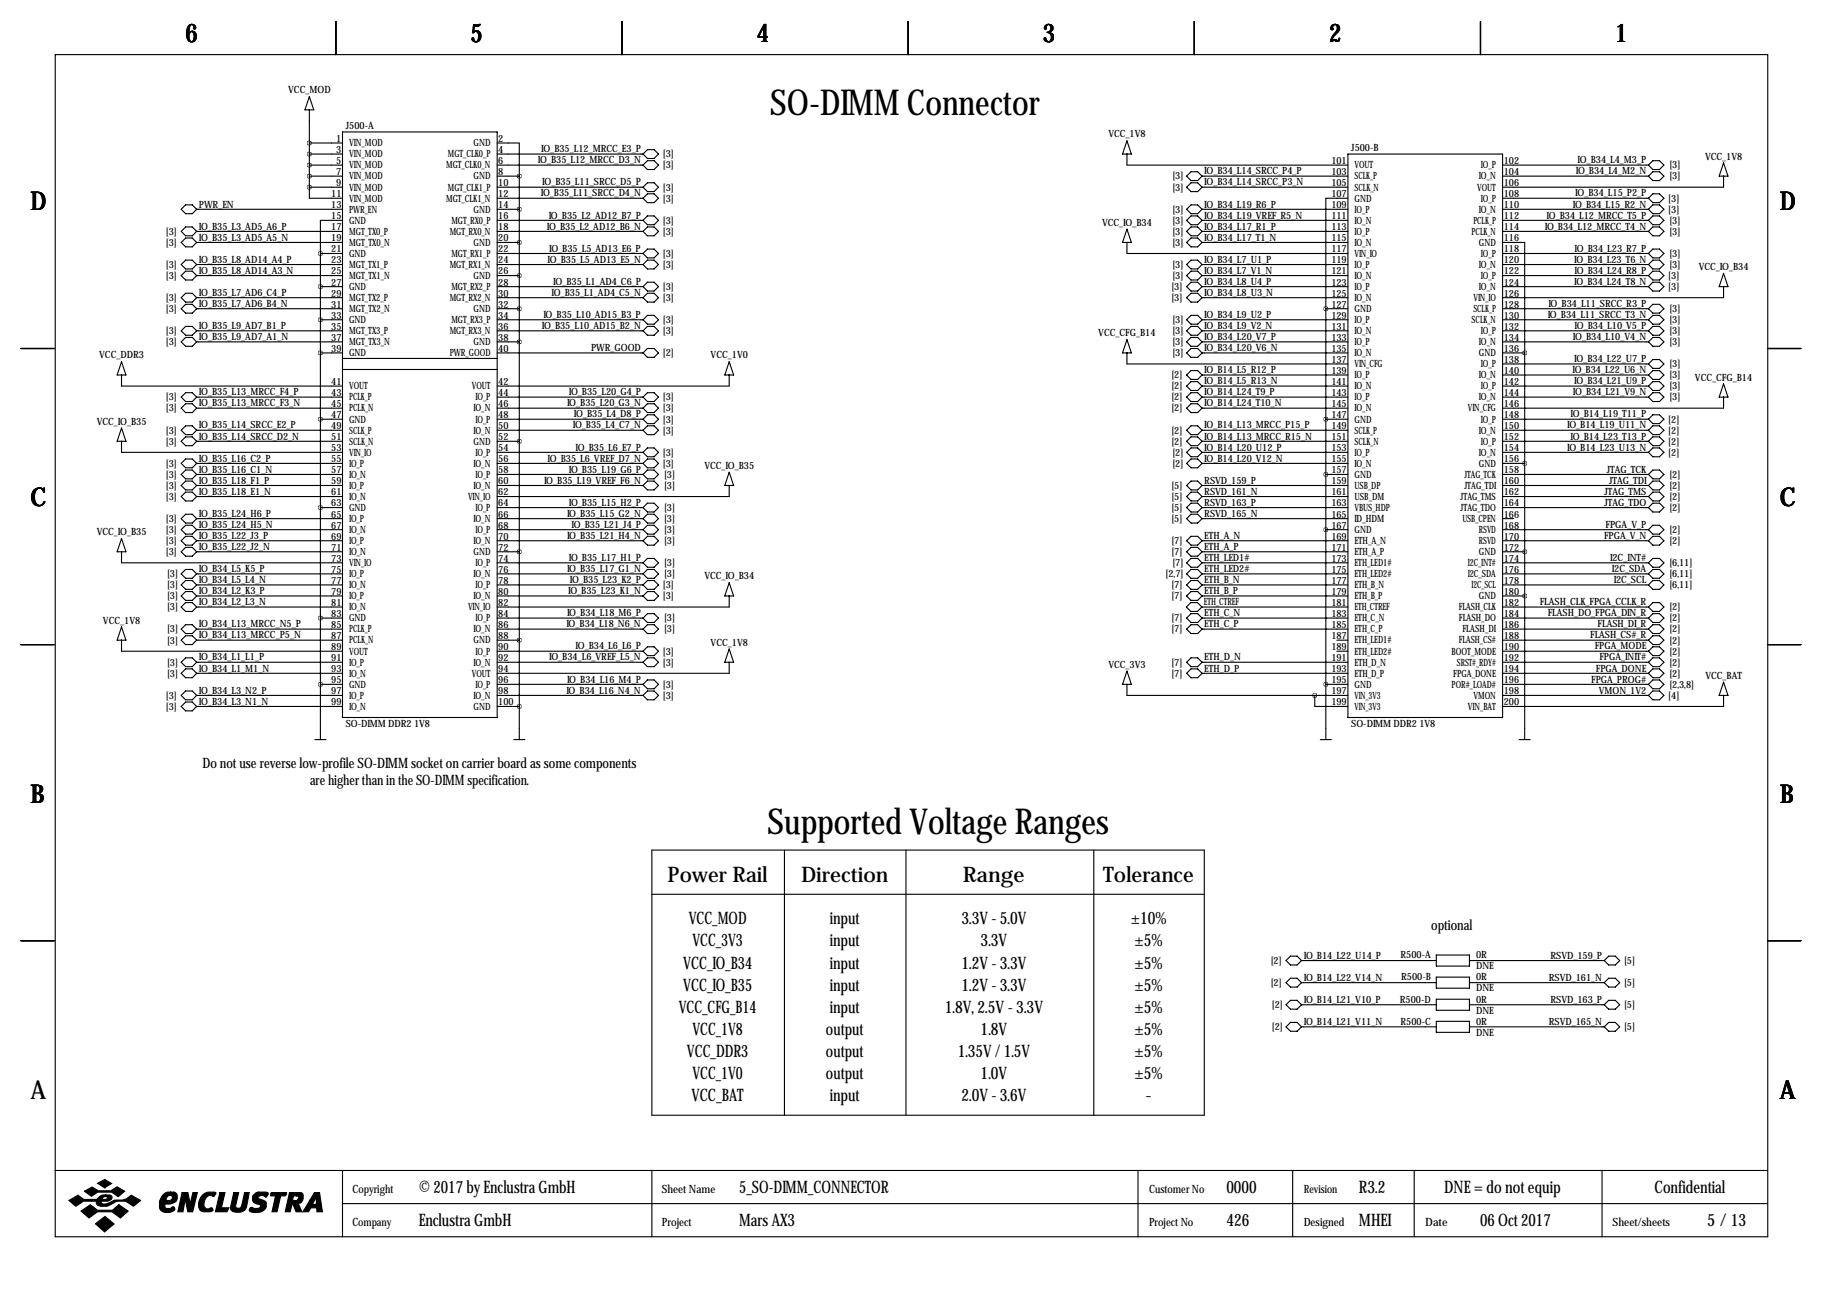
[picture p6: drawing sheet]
<svg xmlns="http://www.w3.org/2000/svg" width="419mm" height="297mm" viewBox="0 0 419 297" stroke-linecap="round" stroke-linejoin="round" font-family="sans-serif">
<defs><g id="words">
<g font-size="8.2">
<text x="177.1" y="26.5">SO-DIMM Connector</text>
<text x="176.4" y="191.6">Supported Voltage Ranges</text>
</g>
<g font-size="5.9">
<text x="42.7" y="9.8">6</text>
<text x="108.2" y="9.8">5</text>
<text x="174" y="9.8">4</text>
<text x="239.8" y="9.8">3</text>
<text x="305.6" y="9.8">2</text>
<text x="371.3" y="9.8">1</text>
<text x="7" y="48.4">D</text>
<text x="409.2" y="48.4">D</text>
<text x="7" y="116.4">C</text>
<text x="409.2" y="116.4">C</text>
<text x="7" y="184.5">B</text>
<text x="409.2" y="184.5">B</text>
<text x="7" y="252.6">A</text>
<text x="409.2" y="252.6">A</text>
</g>
<g font-size="4.9">
<text x="153.5" y="202.8">Power Rail</text>
<text x="184.1" y="202.8">Direction</text>
<text x="221.4" y="202.8">Range</text>
<text x="253.6" y="202.8">Tolerance</text>
</g>
<g font-size="4">
<text x="158.3" y="212.5">VCC_MOD</text>
<text x="190.8" y="212.5">input</text>
<text x="221" y="212.5">3.3V - 5.0V</text>
<text x="259.9" y="212.5">±10%</text>
<text x="159.2" y="217.6">VCC_3V3</text>
<text x="190.8" y="217.6">input</text>
<text x="225.5" y="217.6">3.3V</text>
<text x="260.8" y="217.6">±5%</text>
<text x="157.1" y="227.7">VCC_IO_B35</text>
<text x="157.1" y="222.7">VCC_IO_B34</text>
<text x="190.8" y="227.7">input</text>
<text x="190.8" y="222.7">input</text>
<text x="221" y="227.7">1.2V - 3.3V</text>
<text x="221" y="222.7">1.2V - 3.3V</text>
<text x="260.8" y="227.7">±5%</text>
<text x="260.8" y="222.7">±5%</text>
<text x="156.1" y="232.8">VCC_CFG_B14</text>
<text x="190.8" y="232.8">input</text>
<text x="217.2" y="232.8">1.8V, 2.5V - 3.3V</text>
<text x="260.8" y="232.8">±5%</text>
<text x="159.2" y="237.9">VCC_1V8</text>
<text x="189.9" y="237.9">output</text>
<text x="225.5" y="237.9">1.8V</text>
<text x="260.8" y="237.9">±5%</text>
<text x="157.9" y="243">VCC_DDR3</text>
<text x="189.9" y="243">output</text>
<text x="220.2" y="243">1.35V / 1.5V</text>
<text x="260.8" y="243">±5%</text>
<text x="159.2" y="248.1">VCC_1V0</text>
<text x="189.9" y="248.1">output</text>
<text x="225.5" y="248.1">1.0V</text>
<text x="260.8" y="248.1">±5%</text>
<text x="159" y="253.1">VCC_BAT</text>
<text x="190.8" y="253.1">input</text>
<text x="221" y="253.1">2.0V - 3.6V</text>
<text x="263.3" y="253.1">-</text>
<text x="96.3" y="274.2">© 2017 by Enclustra GmbH</text>
<text x="169.9" y="274.2">5_SO-DIMM_CONNECTOR</text>
<text x="281.9" y="274.2">0000</text>
<text x="312.4" y="274.2">R3.2</text>
<text x="332" y="274.2">DNE = do not equip</text>
<text x="380.4" y="274.2">Confidential</text>
<text x="96.3" y="281.8">Enclustra GmbH</text>
<text x="169.9" y="281.8">Mars AX3</text>
<text x="281.9" y="281.8">426</text>
<text x="312.4" y="281.8">MHEI</text>
<text x="340.3" y="281.8">06 Oct 2017</text>
<text x="392.5" y="281.8">5/13</text>
</g>
<g font-size="3.3">
<text x="46.5" y="176.6">Do not use reverse low-profile SO-DIMM socket on carrier board as some components</text>
<text x="71.3" y="180.5">are higher than in the SO-DIMM specification.</text>
<text x="329" y="213.9">optional</text>
</g>
<g font-size="2.6">
<text x="81" y="274.2">Copyright</text>
<text x="152.1" y="274.2">Sheet Name</text>
<text x="264.2" y="274.2">Customer No</text>
<text x="299.7" y="274.2">Revision</text>
<text x="81" y="281.8">Company</text>
<text x="152.1" y="281.8">Project</text>
<text x="264.2" y="281.8">Project No</text>
<text x="299.7" y="281.8">Designed</text>
<text x="327.7" y="281.8">Date</text>
<text x="370.7" y="281.8">Sheet/sheets</text>
</g>
<g font-size="2.3">
<text x="66.3" y="21.4">VCC_MOD</text>
<text x="79.5" y="29.6">J500-A</text>
<text x="77.3" y="32.6">1</text>
<text x="77.3" y="35.2">3</text>
<text x="80.3" y="33.6">VIN_MOD</text>
<text x="108.9" y="33.6">GND</text>
<text x="114.6" y="32.6">2</text>
<text x="114.6" y="35.2">4</text>
<text x="124.4" y="35">IO_B35_L12_MRCC_E3_P</text>
<text x="254.8" y="31.6">VCC_1V8</text>
<text x="310.6" y="34.7">J500-B</text>
<text x="77.3" y="37.7">5</text>
<text x="77.3" y="40.2">7</text>
<text x="80.3" y="36.2">VIN_MOD</text>
<text x="80.3" y="38.7">VIN_MOD</text>
<text x="80.3" y="41.3">VIN_MOD</text>
<text x="102.6" y="38.7">MGT_CLK0_N</text>
<text x="103" y="36.2">MGT_CLK0_P</text>
<text x="108.9" y="41.3">GND</text>
<text x="114.6" y="37.7">6</text>
<text x="114.6" y="40.2">8</text>
<text x="123.6" y="37.6">IO_B35_L12_MRCC_D3_N</text>
<text x="152.4" y="36.2">[3]</text>
<text x="152.4" y="38.7">[3]</text>
<text x="269.5" y="41.3">[3]</text>
<text x="276.9" y="40.1">IO_B34_L14_SRCC_P4_P</text>
<text x="306.1" y="37.7">101</text>
<text x="306.1" y="40.2">103</text>
<text x="311.4" y="38.7">VOUT</text>
<text x="311.4" y="41.3">SCLK_P</text>
<text x="340" y="41.3">IO_N</text>
<text x="340.5" y="38.7">IO_P</text>
<text x="345.7" y="37.7">102</text>
<text x="345.7" y="40.2">104</text>
<text x="362.3" y="40.1">IO_B34_L4_M2_N</text>
<text x="362.7" y="37.6">IO_B34_L4_M3_P</text>
<text x="383.8" y="38.7">[3]</text>
<text x="383.8" y="41.3">[3]</text>
<text x="392" y="36.7">VCC_1V8</text>
<text x="45.7" y="47.7">PWR_EN</text>
<text x="76.1" y="45.3">11</text>
<text x="76.1" y="47.9">13</text>
<text x="77.3" y="42.8">9</text>
<text x="80.3" y="43.8">VIN_MOD</text>
<text x="80.3" y="46.3">VIN_MOD</text>
<text x="102.6" y="46.3">MGT_CLK1_N</text>
<text x="103" y="43.8">MGT_CLK1_P</text>
<text x="114.6" y="42.8">10</text>
<text x="114.6" y="45.3">12</text>
<text x="114.6" y="47.9">14</text>
<text x="124.3" y="45.2">IO_B35_L11_SRCC_D4_N</text>
<text x="124.7" y="42.6">IO_B35_L11_SRCC_D5_P</text>
<text x="152.4" y="43.8">[3]</text>
<text x="152.4" y="46.3">[3]</text>
<text x="269.5" y="43.8">[3]</text>
<text x="276.9" y="47.7">IO_B34_L19_R6_P</text>
<text x="276.9" y="42.6">IO_B34_L14_SRCC_P3_N</text>
<text x="306.1" y="42.8">105</text>
<text x="306.1" y="45.3">107</text>
<text x="306.1" y="47.9">109</text>
<text x="311.4" y="43.8">SCLK_N</text>
<text x="311.4" y="46.3">GND</text>
<text x="339.6" y="43.8">VOUT</text>
<text x="340.5" y="46.3">IO_P</text>
<text x="345.7" y="42.8">106</text>
<text x="345.7" y="45.3">108</text>
<text x="345.7" y="47.9">110</text>
<text x="361.6" y="47.7">IO_B34_L15_R2_N</text>
<text x="362.2" y="45.2">IO_B34_L15_P2_P</text>
<text x="383.5" y="46.3">[3]</text>
<text x="38.2" y="54">[3]</text>
<text x="45.7" y="52.8">IO_B35_L3_AD5_A6_P</text>
<text x="76.1" y="50.4">15</text>
<text x="76.1" y="52.9">17</text>
<text x="80.3" y="48.9">PWR_EN</text>
<text x="80.3" y="51.4">GND</text>
<text x="80.3" y="54">MGT_TX0_P</text>
<text x="103.4" y="54">MGT_RX0_N</text>
<text x="103.8" y="51.4">MGT_RX0_P</text>
<text x="108.9" y="48.9">GND</text>
<text x="114.6" y="50.4">16</text>
<text x="114.6" y="52.9">18</text>
<text x="125.7" y="52.8">IO_B35_L2_AD12_B6_N</text>
<text x="126.1" y="50.3">IO_B35_L2_AD12_B7_P</text>
<text x="152.4" y="51.4">[3]</text>
<text x="152.4" y="54">[3]</text>
<text x="253.4" y="51.9">VCC_IO_B34</text>
<text x="269.5" y="48.9">[3]</text>
<text x="269.5" y="51.4">[3]</text>
<text x="269.5" y="54">[3]</text>
<text x="276.9" y="50.3">IO_B34_L19_VREF_R5_N</text>
<text x="276.9" y="52.8">IO_B34_L17_R1_P</text>
<text x="306.1" y="50.4">111</text>
<text x="306.1" y="52.9">113</text>
<text x="311.4" y="48.9">IO_P</text>
<text x="311.4" y="51.4">IO_N</text>
<text x="311.4" y="54">IO_P</text>
<text x="338.3" y="54">PCLK_N</text>
<text x="338.7" y="51.4">PCLK_P</text>
<text x="340" y="48.9">IO_N</text>
<text x="345.7" y="50.4">112</text>
<text x="345.7" y="52.9">114</text>
<text x="355.1" y="52.8">IO_B34_L12_MRCC_T4_N</text>
<text x="355.5" y="50.3">IO_B34_L12_MRCC_T5_P</text>
<text x="383.5" y="48.9">[3]</text>
<text x="383.8" y="51.4">[3]</text>
<text x="383.8" y="54">[3]</text>
<text x="38.2" y="56.5">[3]</text>
<text x="45.7" y="55.3">IO_B35_L3_AD5_A5_N</text>
<text x="76.1" y="55.5">19</text>
<text x="76.1" y="58">21</text>
<text x="80.3" y="56.5">MGT_TX0_N</text>
<text x="80.3" y="59">GND</text>
<text x="103.8" y="59">MGT_RX1_P</text>
<text x="108.9" y="56.5">GND</text>
<text x="114.6" y="55.5">20</text>
<text x="114.6" y="58">22</text>
<text x="126.2" y="57.9">IO_B35_L5_AD13_E6_P</text>
<text x="152.4" y="59">[3]</text>
<text x="269.5" y="56.5">[3]</text>
<text x="276.9" y="55.3">IO_B34_L17_T1_N</text>
<text x="306.1" y="55.5">115</text>
<text x="306.1" y="58">117</text>
<text x="311.4" y="56.5">IO_N</text>
<text x="311.4" y="59">VIN_IO</text>
<text x="340" y="56.5">GND</text>
<text x="340.5" y="59">IO_P</text>
<text x="345.7" y="55.5">116</text>
<text x="345.7" y="58">118</text>
<text x="362" y="57.9">IO_B34_L23_R7_P</text>
<text x="383.8" y="59">[3]</text>
<text x="38.2" y="61.6">[3]</text>
<text x="38.2" y="64.1">[3]</text>
<text x="45.7" y="60.4">IO_B35_L8_AD14_A4_P</text>
<text x="45.7" y="63">IO_B35_L8_AD14_A3_N</text>
<text x="76.1" y="60.6">23</text>
<text x="76.1" y="63.1">25</text>
<text x="76.1" y="65.6">27</text>
<text x="80.3" y="61.6">MGT_TX1_P</text>
<text x="80.3" y="64.1">MGT_TX1_N</text>
<text x="103.4" y="61.6">MGT_RX1_N</text>
<text x="108.9" y="64.1">GND</text>
<text x="114.6" y="60.6">24</text>
<text x="114.6" y="63.1">26</text>
<text x="114.6" y="65.6">28</text>
<text x="125.9" y="60.4">IO_B35_L5_AD13_E5_N</text>
<text x="127.2" y="65.5">IO_B35_L1_AD4_C6_P</text>
<text x="152.4" y="61.6">[3]</text>
<text x="269.5" y="61.6">[3]</text>
<text x="269.5" y="64.1">[3]</text>
<text x="276.9" y="60.4">IO_B34_L7_U1_P</text>
<text x="276.9" y="63">IO_B34_L7_V1_N</text>
<text x="276.9" y="65.5">IO_B34_L8_U4_P</text>
<text x="306.1" y="60.6">119</text>
<text x="306.1" y="63.1">121</text>
<text x="306.1" y="65.6">123</text>
<text x="311.4" y="61.6">IO_P</text>
<text x="311.4" y="64.1">IO_N</text>
<text x="340" y="61.6">IO_N</text>
<text x="340.5" y="64.1">IO_P</text>
<text x="345.7" y="60.6">120</text>
<text x="345.7" y="63.1">122</text>
<text x="345.7" y="65.6">124</text>
<text x="361.9" y="60.4">IO_B34_L23_T6_N</text>
<text x="361.9" y="65.5">IO_B34_L24_T8_N</text>
<text x="362" y="63">IO_B34_L24_R8_P</text>
<text x="383.5" y="64.1">[3]</text>
<text x="383.8" y="61.6">[3]</text>
<text x="390.5" y="62.1">VCC_IO_B34</text>
<text x="38.2" y="69.2">[3]</text>
<text x="38.2" y="71.7">[3]</text>
<text x="45.7" y="68">IO_B35_L7_AD6_C4_P</text>
<text x="45.7" y="70.6">IO_B35_L7_AD6_B4_N</text>
<text x="76.1" y="68.2">29</text>
<text x="76.1" y="70.7">31</text>
<text x="80.3" y="66.7">GND</text>
<text x="80.3" y="69.2">MGT_TX2_P</text>
<text x="80.3" y="71.7">MGT_TX2_N</text>
<text x="103.4" y="69.2">MGT_RX2_N</text>
<text x="103.8" y="66.7">MGT_RX2_P</text>
<text x="108.9" y="71.7">GND</text>
<text x="114.6" y="68.2">30</text>
<text x="114.6" y="70.7">32</text>
<text x="126.8" y="68">IO_B35_L1_AD4_C5_N</text>
<text x="152.4" y="66.7">[3]</text>
<text x="152.4" y="69.2">[3]</text>
<text x="269.3" y="66.7">[3]</text>
<text x="269.3" y="69.2">[3]</text>
<text x="276.9" y="68">IO_B34_L8_U3_N</text>
<text x="306.1" y="68.2">125</text>
<text x="306.1" y="70.7">127</text>
<text x="311.4" y="66.7">IO_P</text>
<text x="311.4" y="69.2">IO_N</text>
<text x="311.4" y="71.7">GND</text>
<text x="338.7" y="69.2">VIN_IO</text>
<text x="338.7" y="71.7">SCLK_P</text>
<text x="340" y="66.7">IO_N</text>
<text x="345.7" y="68.2">126</text>
<text x="345.7" y="70.7">128</text>
<text x="356" y="70.6">IO_B34_L11_SRCC_R3_P</text>
<text x="383.5" y="66.7">[3]</text>
<text x="383.8" y="71.7">[3]</text>
<text x="38.2" y="76.8">[3]</text>
<text x="45.7" y="75.7">IO_B35_L9_AD7_B1_P</text>
<text x="76.1" y="73.3">33</text>
<text x="76.1" y="75.8">35</text>
<text x="80.3" y="74.3">GND</text>
<text x="80.3" y="76.8">MGT_TX3_P</text>
<text x="103.4" y="76.8">MGT_RX3_N</text>
<text x="103.8" y="74.3">MGT_RX3_P</text>
<text x="114.6" y="73.3">34</text>
<text x="114.6" y="75.8">36</text>
<text x="124.6" y="75.7">IO_B35_L10_AD15_B2_N</text>
<text x="124.9" y="73.1">IO_B35_L10_AD15_B3_P</text>
<text x="152.4" y="74.3">[3]</text>
<text x="152.4" y="76.8">[3]</text>
<text x="252.5" y="77.3">VCC_CFG_B14</text>
<text x="269.5" y="74.3">[3]</text>
<text x="269.5" y="76.8">[3]</text>
<text x="276.9" y="73.1">IO_B34_L9_U2_P</text>
<text x="276.9" y="75.7">IO_B34_L9_V2_N</text>
<text x="306.1" y="73.3">129</text>
<text x="306.1" y="75.8">131</text>
<text x="311.4" y="74.3">IO_P</text>
<text x="311.4" y="76.8">IO_N</text>
<text x="338.3" y="74.3">SCLK_N</text>
<text x="340.5" y="76.8">IO_P</text>
<text x="345.7" y="73.3">130</text>
<text x="345.7" y="75.8">132</text>
<text x="355.8" y="73.1">IO_B34_L11_SRCC_T3_N</text>
<text x="362" y="75.7">IO_B34_L10_V5_P</text>
<text x="383.8" y="74.3">[3]</text>
<text x="383.8" y="76.8">[3]</text>
<text x="22.8" y="82.4">VCC_DDR3</text>
<text x="38.2" y="79.4">[3]</text>
<text x="45.7" y="78.2">IO_B35_L9_AD7_A1_N</text>
<text x="76.1" y="78.3">37</text>
<text x="76.1" y="80.9">39</text>
<text x="80.3" y="79.4">MGT_TX3_N</text>
<text x="80.3" y="81.9">GND</text>
<text x="103.4" y="81.9">PWR_GOOD</text>
<text x="108.9" y="79.4">GND</text>
<text x="114.6" y="78.3">38</text>
<text x="114.6" y="80.9">40</text>
<text x="135.9" y="80.7">PWR_GOOD</text>
<text x="152.4" y="81.9">[2]</text>
<text x="163.4" y="82.4">VCC_1V0</text>
<text x="269.5" y="79.4">[3]</text>
<text x="269.5" y="81.9">[3]</text>
<text x="276.9" y="78.2">IO_B34_L20_V7_P</text>
<text x="276.9" y="80.7">IO_B34_L20_V6_N</text>
<text x="306.1" y="78.3">133</text>
<text x="306.1" y="80.9">135</text>
<text x="306.1" y="83.4">137</text>
<text x="311.4" y="79.4">IO_P</text>
<text x="311.4" y="81.9">IO_N</text>
<text x="340" y="79.4">IO_N</text>
<text x="340" y="81.9">GND</text>
<text x="345.7" y="78.3">134</text>
<text x="345.7" y="80.9">136</text>
<text x="345.7" y="83.4">138</text>
<text x="361.6" y="78.2">IO_B34_L10_V4_N</text>
<text x="361.9" y="83.3">IO_B34_L22_U7_P</text>
<text x="383.8" y="79.4">[3]</text>
<text x="76.1" y="88.5">41</text>
<text x="80.3" y="89.5">VOUT</text>
<text x="108.5" y="89.5">VOUT</text>
<text x="114.6" y="88.5">42</text>
<text x="269.3" y="87">[2]</text>
<text x="269.3" y="89.5">[2]</text>
<text x="276.9" y="85.8">IO_B14_L5_R12_P</text>
<text x="276.9" y="88.4">IO_B14_L5_R13_N</text>
<text x="306.1" y="86">139</text>
<text x="306.1" y="88.5">141</text>
<text x="311.4" y="84.4">VIN_CFG</text>
<text x="311.4" y="87">IO_P</text>
<text x="311.4" y="89.5">IO_N</text>
<text x="340" y="87">IO_N</text>
<text x="340.5" y="84.4">IO_P</text>
<text x="340.5" y="89.5">IO_P</text>
<text x="345.7" y="86">140</text>
<text x="345.7" y="88.5">142</text>
<text x="361.5" y="85.8">IO_B34_L22_U6_N</text>
<text x="361.9" y="88.4">IO_B34_L21_U9_P</text>
<text x="383.8" y="84.4">[3]</text>
<text x="383.8" y="87">[3]</text>
<text x="383.8" y="89.5">[3]</text>
<text x="389.7" y="87.5">VCC_CFG_B14</text>
<text x="38.2" y="92.1">[3]</text>
<text x="38.2" y="94.6">[3]</text>
<text x="45.7" y="90.9">IO_B35_L13_MRCC_F4_P</text>
<text x="45.7" y="93.4">IO_B35_L13_MRCC_F3_N</text>
<text x="76.1" y="91">43</text>
<text x="76.1" y="93.6">45</text>
<text x="80.3" y="92.1">PCLK_P</text>
<text x="80.3" y="94.6">PCLK_N</text>
<text x="108.9" y="94.6">IO_N</text>
<text x="109.3" y="92.1">IO_P</text>
<text x="114.6" y="91">44</text>
<text x="114.6" y="93.6">46</text>
<text x="130.4" y="93.4">IO_B35_L20_G3_N</text>
<text x="130.8" y="90.9">IO_B35_L20_G4_P</text>
<text x="131.9" y="96">IO_B35_L4_D8_P</text>
<text x="152.4" y="92.1">[3]</text>
<text x="152.4" y="94.6">[3]</text>
<text x="269.3" y="92.1">[2]</text>
<text x="269.3" y="94.6">[2]</text>
<text x="276.9" y="90.9">IO_B14_L24_T9_P</text>
<text x="276.9" y="93.4">IO_B14_L24_T10_N</text>
<text x="306.1" y="91">143</text>
<text x="306.1" y="93.6">145</text>
<text x="311.4" y="92.1">IO_P</text>
<text x="311.4" y="94.6">IO_N</text>
<text x="337.5" y="94.6">VIN_CFG</text>
<text x="340" y="92.1">IO_N</text>
<text x="345.7" y="91">144</text>
<text x="345.7" y="93.6">146</text>
<text x="361.1" y="96">IO_B14_L19_T11_P</text>
<text x="361.6" y="90.9">IO_B34_L21_V9_N</text>
<text x="383.8" y="92.1">[3]</text>
<text x="22.2" y="97.6">VCC_IO_B35</text>
<text x="38.2" y="99.7">[3]</text>
<text x="45.7" y="98.5">IO_B35_L14_SRCC_E2_P</text>
<text x="45.7" y="101.1">IO_B35_L14_SRCC_D2_N</text>
<text x="76.1" y="96.1">47</text>
<text x="76.1" y="98.7">49</text>
<text x="76.1" y="101.2">51</text>
<text x="80.3" y="97.1">GND</text>
<text x="80.3" y="99.7">SCLK_P</text>
<text x="108.9" y="99.7">IO_N</text>
<text x="109.3" y="97.1">IO_P</text>
<text x="114.6" y="96.1">48</text>
<text x="114.6" y="98.7">50</text>
<text x="114.6" y="101.2">52</text>
<text x="131.7" y="98.5">IO_B35_L4_C7_N</text>
<text x="152.4" y="97.1">[3]</text>
<text x="152.4" y="99.7">[3]</text>
<text x="269.3" y="99.7">[2]</text>
<text x="276.9" y="98.5">IO_B14_L13_MRCC_P15_P</text>
<text x="276.9" y="101.1">IO_B14_L13_MRCC_R15_N</text>
<text x="306.1" y="96.1">147</text>
<text x="306.1" y="98.7">149</text>
<text x="306.1" y="101.2">151</text>
<text x="311.4" y="97.1">GND</text>
<text x="311.4" y="99.7">SCLK_P</text>
<text x="340" y="99.7">IO_N</text>
<text x="340.5" y="97.1">IO_P</text>
<text x="345.7" y="96.1">148</text>
<text x="345.7" y="98.7">150</text>
<text x="345.7" y="101.2">152</text>
<text x="360.3" y="98.5">IO_B14_L19_U11_N</text>
<text x="361.1" y="101.1">IO_B14_L23_T13_P</text>
<text x="383.5" y="97.1">[2]</text>
<text x="383.5" y="99.7">[2]</text>
<text x="38.2" y="107.3">[3]</text>
<text x="38.2" y="102.2">[3]</text>
<text x="45.7" y="106.1">IO_B35_L16_C2_P</text>
<text x="76.1" y="103.7">53</text>
<text x="76.1" y="106.3">55</text>
<text x="80.3" y="102.2">SCLK_N</text>
<text x="80.3" y="104.8">VIN_IO</text>
<text x="80.3" y="107.3">IO_P</text>
<text x="108.9" y="102.2">GND</text>
<text x="108.9" y="107.3">IO_N</text>
<text x="109.3" y="104.8">IO_P</text>
<text x="114.6" y="103.7">54</text>
<text x="114.6" y="106.3">56</text>
<text x="125.9" y="106.1">IO_B35_L6_VREF_D7_N</text>
<text x="132.3" y="103.6">IO_B35_L6_E7_P</text>
<text x="152.4" y="104.8">[3]</text>
<text x="152.4" y="107.3">[3]</text>
<text x="161.9" y="107.8">VCC_IO_B35</text>
<text x="269.3" y="102.2">[2]</text>
<text x="269.5" y="104.8">[2]</text>
<text x="269.5" y="107.3">[2]</text>
<text x="276.9" y="103.6">IO_B14_L20_U12_P</text>
<text x="276.9" y="106.1">IO_B14_L20_V12_N</text>
<text x="306.1" y="103.7">153</text>
<text x="306.1" y="106.3">155</text>
<text x="311.4" y="102.2">SCLK_N</text>
<text x="311.4" y="104.8">IO_P</text>
<text x="311.4" y="107.3">IO_N</text>
<text x="340" y="104.8">IO_N</text>
<text x="340" y="107.3">GND</text>
<text x="340.5" y="102.2">IO_P</text>
<text x="345.7" y="103.7">154</text>
<text x="345.7" y="106.3">156</text>
<text x="360.3" y="103.6">IO_B14_L23_U13_N</text>
<text x="383.5" y="102.2">[2]</text>
<text x="383.5" y="104.8">[2]</text>
<text x="38.2" y="109.8">[3]</text>
<text x="38.2" y="112.4">[3]</text>
<text x="45.7" y="108.7">IO_B35_L16_C1_N</text>
<text x="45.7" y="111.2">IO_B35_L18_F1_P</text>
<text x="45.7" y="113.8">IO_B35_L18_E1_N</text>
<text x="76.1" y="108.8">57</text>
<text x="76.1" y="111.4">59</text>
<text x="76.1" y="113.9">61</text>
<text x="80.3" y="109.8">IO_N</text>
<text x="80.3" y="112.4">IO_P</text>
<text x="108.9" y="112.4">IO_N</text>
<text x="109.3" y="109.8">IO_P</text>
<text x="114.6" y="108.8">58</text>
<text x="114.6" y="111.4">60</text>
<text x="114.6" y="113.9">62</text>
<text x="125.1" y="111.2">IO_B35_L19_VREF_F6_N</text>
<text x="130.8" y="108.7">IO_B35_L19_G6_P</text>
<text x="152.7" y="109.8">[3]</text>
<text x="152.7" y="112.4">[3]</text>
<text x="269.3" y="112.4">[5]</text>
<text x="276.9" y="111.2">RSVD_159_P</text>
<text x="276.9" y="113.8">RSVD_161_N</text>
<text x="306.1" y="108.8">157</text>
<text x="306.1" y="111.4">159</text>
<text x="306.1" y="113.9">161</text>
<text x="311.4" y="109.8">GND</text>
<text x="311.4" y="112.4">USB_DP</text>
<text x="336.7" y="109.8">JTAG_TCK</text>
<text x="336.7" y="112.4">JTAG_TDI</text>
<text x="345.7" y="108.8">158</text>
<text x="345.7" y="111.4">160</text>
<text x="345.7" y="113.9">162</text>
<text x="368.9" y="113.8">JTAG_TMS</text>
<text x="369.4" y="108.7">JTAG_TCK</text>
<text x="369.9" y="111.2">JTAG_TDI</text>
<text x="383.8" y="109.8">[2]</text>
<text x="383.8" y="112.4">[2]</text>
<text x="38.2" y="114.9">[3]</text>
<text x="45.7" y="118.8">IO_B35_L24_H6_P</text>
<text x="76.1" y="116.4">63</text>
<text x="76.1" y="119">65</text>
<text x="80.3" y="114.9">IO_N</text>
<text x="80.3" y="117.5">GND</text>
<text x="107.6" y="114.9">VIN_IO</text>
<text x="109.3" y="117.5">IO_P</text>
<text x="114.6" y="116.4">64</text>
<text x="114.6" y="119">66</text>
<text x="130.4" y="118.8">IO_B35_L15_G2_N</text>
<text x="130.8" y="116.3">IO_B35_L15_H2_P</text>
<text x="152.7" y="117.5">[3]</text>
<text x="269.3" y="114.9">[5]</text>
<text x="269.3" y="117.5">[5]</text>
<text x="276.9" y="116.3">RSVD_163_P</text>
<text x="276.9" y="118.8">RSVD_165_N</text>
<text x="306.1" y="116.4">163</text>
<text x="306.1" y="119">165</text>
<text x="311.4" y="114.9">USB_DM</text>
<text x="311.4" y="117.5">VBUS_HDP</text>
<text x="335.8" y="114.9">JTAG_TMS</text>
<text x="335.8" y="117.5">JTAG_TDO</text>
<text x="345.7" y="116.4">164</text>
<text x="345.7" y="119">166</text>
<text x="368.9" y="116.3">JTAG_TDO</text>
<text x="383.8" y="114.9">[2]</text>
<text x="383.8" y="117.5">[2]</text>
<text x="22.2" y="123">VCC_IO_B35</text>
<text x="38.2" y="125.1">[3]</text>
<text x="38.2" y="120">[3]</text>
<text x="38.2" y="122.5">[3]</text>
<text x="45.7" y="123.9">IO_B35_L22_J3_P</text>
<text x="45.7" y="121.4">IO_B35_L24_H5_N</text>
<text x="76.1" y="121.5">67</text>
<text x="76.1" y="124.1">69</text>
<text x="80.3" y="120">IO_P</text>
<text x="80.3" y="122.5">IO_N</text>
<text x="80.3" y="125.1">IO_P</text>
<text x="108.9" y="120">IO_N</text>
<text x="108.9" y="125.1">IO_N</text>
<text x="109.3" y="122.5">IO_P</text>
<text x="114.6" y="121.5">68</text>
<text x="114.6" y="124.1">70</text>
<text x="130.4" y="123.9">IO_B35_L21_H4_N</text>
<text x="131.4" y="121.4">IO_B35_L21_J4_P</text>
<text x="152.7" y="120">[3]</text>
<text x="152.7" y="122.5">[3]</text>
<text x="152.7" y="125.1">[3]</text>
<text x="269.3" y="125.1">[7]</text>
<text x="269.3" y="120">[5]</text>
<text x="276.9" y="123.9">ETH_A_N</text>
<text x="306.1" y="121.5">167</text>
<text x="306.1" y="124.1">169</text>
<text x="311.4" y="120">ID_HDM</text>
<text x="311.4" y="122.5">GND</text>
<text x="311.4" y="125.1">ETH_A_N</text>
<text x="336.2" y="120">USB_CPEN</text>
<text x="340" y="122.5">RSVD</text>
<text x="340" y="125.1">RSVD</text>
<text x="345.7" y="121.5">168</text>
<text x="345.7" y="124.1">170</text>
<text x="368.8" y="123.9">FPGA_V_N</text>
<text x="369.1" y="121.4">FPGA_V_P</text>
<text x="383.8" y="122.5">[2]</text>
<text x="383.8" y="125.1">[2]</text>
<text x="38.2" y="127.6">[3]</text>
<text x="45.7" y="131.5">IO_B34_L5_K5_P</text>
<text x="45.7" y="126.5">IO_B35_L22_J2_N</text>
<text x="76.1" y="126.6">71</text>
<text x="76.1" y="129.1">73</text>
<text x="76.1" y="131.7">75</text>
<text x="80.3" y="127.6">IO_N</text>
<text x="80.3" y="130.2">VIN_IO</text>
<text x="108.9" y="127.6">GND</text>
<text x="109.3" y="130.2">IO_P</text>
<text x="114.6" y="126.6">72</text>
<text x="114.6" y="129.1">74</text>
<text x="114.6" y="131.7">76</text>
<text x="130.4" y="131.5">IO_B35_L17_G1_N</text>
<text x="130.8" y="129">IO_B35_L17_H1_P</text>
<text x="152.7" y="130.2">[3]</text>
<text x="269.3" y="127.6">[7]</text>
<text x="269.5" y="130.2">[7]</text>
<text x="276.9" y="129">ETH_LED1#</text>
<text x="276.9" y="131.5">ETH_LED2#</text>
<text x="276.9" y="126.5">ETH_A_P</text>
<text x="306.1" y="126.6">171</text>
<text x="306.1" y="129.1">173</text>
<text x="306.1" y="131.7">175</text>
<text x="311.4" y="127.6">ETH_A_P</text>
<text x="311.4" y="130.2">ETH_LED1#</text>
<text x="337.5" y="130.2">I2C_INT#</text>
<text x="340" y="127.6">GND</text>
<text x="345.7" y="126.6">172</text>
<text x="345.7" y="129.1">174</text>
<text x="345.7" y="131.7">176</text>
<text x="370.2" y="129">I2C_INT#</text>
<text x="370.6" y="131.5">I2C_SDA</text>
<text x="383.8" y="130.2">[6,11]</text>
<text x="38.4" y="132.7">[3]</text>
<text x="38.4" y="135.2">[3]</text>
<text x="38.4" y="137.8">[3]</text>
<text x="45.7" y="134.1">IO_B34_L5_L4_N</text>
<text x="45.7" y="136.6">IO_B34_L2_K3_P</text>
<text x="76.1" y="134.2">77</text>
<text x="76.1" y="136.8">79</text>
<text x="80.3" y="132.7">IO_P</text>
<text x="80.3" y="135.2">IO_N</text>
<text x="80.3" y="137.8">IO_P</text>
<text x="108.9" y="132.7">IO_N</text>
<text x="108.9" y="137.8">IO_N</text>
<text x="109.3" y="135.2">IO_P</text>
<text x="114.6" y="134.2">78</text>
<text x="114.6" y="136.8">80</text>
<text x="130.6" y="136.6">IO_B35_L23_K1_N</text>
<text x="131" y="134.1">IO_B35_L23_K2_P</text>
<text x="152.4" y="135.2">[3]</text>
<text x="152.4" y="137.8">[3]</text>
<text x="152.7" y="132.7">[3]</text>
<text x="161.9" y="133.2">VCC_IO_B34</text>
<text x="268" y="132.7">[2,7]</text>
<text x="269.3" y="135.2">[7]</text>
<text x="269.3" y="137.8">[7]</text>
<text x="276.9" y="134.1">ETH_B_N</text>
<text x="276.9" y="136.6">ETH_B_P</text>
<text x="306.1" y="134.2">177</text>
<text x="306.1" y="136.8">179</text>
<text x="311.4" y="132.7">ETH_LED2#</text>
<text x="311.4" y="135.2">ETH_B_N</text>
<text x="311.4" y="137.8">ETH_B_P</text>
<text x="337.5" y="132.7">I2C_SDA</text>
<text x="338.3" y="135.2">I2C_SCL</text>
<text x="340" y="137.8">GND</text>
<text x="345.7" y="134.2">178</text>
<text x="345.7" y="136.8">180</text>
<text x="371" y="134.1">I2C_SCL</text>
<text x="383.8" y="132.7">[6,11]</text>
<text x="383.8" y="135.2">[6,11]</text>
<text x="23.7" y="143.4">VCC_1V8</text>
<text x="38.4" y="140.3">[3]</text>
<text x="45.7" y="139.2">IO_B34_L2_L3_N</text>
<text x="76.1" y="139.3">81</text>
<text x="76.1" y="141.8">83</text>
<text x="80.3" y="140.3">IO_N</text>
<text x="80.3" y="142.9">GND</text>
<text x="107.6" y="140.3">VIN_IO</text>
<text x="109.3" y="142.9">IO_P</text>
<text x="114.6" y="139.3">82</text>
<text x="114.6" y="141.8">84</text>
<text x="130.4" y="141.7">IO_B34_L18_M6_P</text>
<text x="152.7" y="142.9">[3]</text>
<text x="269.3" y="142.9">[7]</text>
<text x="276.8" y="139.2">ETH_CTREF</text>
<text x="276.9" y="141.7">ETH_C_N</text>
<text x="306.1" y="139.3">181</text>
<text x="306.1" y="141.8">183</text>
<text x="311.4" y="140.3">ETH_CTREF</text>
<text x="311.4" y="142.9">ETH_C_N</text>
<text x="335.4" y="140.3">FLASH_CLK</text>
<text x="335.4" y="142.9">FLASH_DO</text>
<text x="345.7" y="139.3">182</text>
<text x="345.7" y="141.8">184</text>
<text x="354" y="139.2">FLASH_CLK_FPGA_CCLK_R</text>
<text x="355.8" y="141.7">FLASH_DO_FPGA_DIN_R</text>
<text x="383.8" y="140.3">[2]</text>
<text x="383.8" y="142.9">[2]</text>
<text x="38.4" y="145.4">[3]</text>
<text x="38.4" y="147.9">[3]</text>
<text x="45.7" y="144.2">IO_B34_L13_MRCC_N5_P</text>
<text x="45.7" y="146.8">IO_B34_L13_MRCC_P5_N</text>
<text x="76.1" y="144.4">85</text>
<text x="76.1" y="146.9">87</text>
<text x="76.1" y="149.5">89</text>
<text x="80.3" y="145.4">PCLK_P</text>
<text x="80.3" y="147.9">PCLK_N</text>
<text x="108.9" y="145.4">IO_N</text>
<text x="108.9" y="147.9">GND</text>
<text x="114.6" y="144.4">86</text>
<text x="114.6" y="146.9">88</text>
<text x="114.6" y="149.5">90</text>
<text x="130.2" y="144.2">IO_B34_L18_N6_N</text>
<text x="132.3" y="149.3">IO_B34_L6_L6_P</text>
<text x="152.7" y="145.4">[3]</text>
<text x="163.4" y="148.4">VCC_1V8</text>
<text x="269.3" y="145.4">[7]</text>
<text x="276.9" y="144.2">ETH_C_P</text>
<text x="306.1" y="144.4">185</text>
<text x="306.1" y="146.9">187</text>
<text x="306.1" y="149.5">189</text>
<text x="311.4" y="145.4">ETH_C_P</text>
<text x="311.4" y="147.9">ETH_LED1#</text>
<text x="335.4" y="147.9">FLASH_CS#</text>
<text x="336.2" y="145.4">FLASH_DI</text>
<text x="345.7" y="144.4">186</text>
<text x="345.7" y="146.9">188</text>
<text x="345.7" y="149.5">190</text>
<text x="365.6" y="146.8">FLASH_CS#_R</text>
<text x="366.6" y="149.3">FPGA_MODE</text>
<text x="367.3" y="144.2">FLASH_DI_R</text>
<text x="383.8" y="145.4">[2]</text>
<text x="383.8" y="147.9">[2]</text>
<text x="38.4" y="153">[3]</text>
<text x="38.4" y="155.6">[3]</text>
<text x="45.7" y="151.9">IO_B34_L1_L1_P</text>
<text x="45.7" y="154.4">IO_B34_L1_M1_N</text>
<text x="76.1" y="152">91</text>
<text x="76.1" y="154.5">93</text>
<text x="80.3" y="150.5">VOUT</text>
<text x="80.3" y="153">IO_P</text>
<text x="80.3" y="155.6">IO_N</text>
<text x="108.5" y="155.6">VOUT</text>
<text x="108.9" y="153">IO_N</text>
<text x="109.3" y="150.5">IO_P</text>
<text x="114.6" y="152">92</text>
<text x="114.6" y="154.5">94</text>
<text x="126.2" y="151.9">IO_B34_L6_VREF_L5_N</text>
<text x="152.4" y="150.5">[3]</text>
<text x="152.4" y="153">[3]</text>
<text x="254.8" y="153.5">VCC_3V3</text>
<text x="269.3" y="153">[7]</text>
<text x="269.3" y="155.6">[7]</text>
<text x="276.9" y="151.9">ETH_D_N</text>
<text x="276.9" y="154.4">ETH_D_P</text>
<text x="306.1" y="152">191</text>
<text x="306.1" y="154.5">193</text>
<text x="311.4" y="150.5">ETH_LED2#</text>
<text x="311.4" y="153">ETH_D_N</text>
<text x="311.4" y="155.6">ETH_D_P</text>
<text x="333.7" y="150.5">BOOT_MODE</text>
<text x="334.1" y="155.6">FPGA_DONE</text>
<text x="334.9" y="153">SRST#_RDY#</text>
<text x="345.7" y="152">192</text>
<text x="345.7" y="154.5">194</text>
<text x="366.9" y="154.4">FPGA_DONE</text>
<text x="367.7" y="151.9">FPGA_INIT#</text>
<text x="383.8" y="150.5">[2]</text>
<text x="383.8" y="155.6">[2]</text>
<text x="383.8" y="153">[2]</text>
<text x="38.2" y="160.6">[3]</text>
<text x="45.7" y="159.5">IO_B34_L3_N2_P</text>
<text x="76.1" y="157.1">95</text>
<text x="76.1" y="159.6">97</text>
<text x="80.3" y="158.1">GND</text>
<text x="80.3" y="160.6">IO_P</text>
<text x="108.9" y="160.6">IO_N</text>
<text x="109.3" y="158.1">IO_P</text>
<text x="114.6" y="157.1">96</text>
<text x="114.6" y="159.6">98</text>
<text x="130.2" y="159.5">IO_B34_L16_N4_N</text>
<text x="130.4" y="156.9">IO_B34_L16_M4_P</text>
<text x="152.4" y="158.1">[3]</text>
<text x="152.4" y="160.6">[3]</text>
<text x="306.1" y="157.1">195</text>
<text x="306.1" y="159.6">197</text>
<text x="311.4" y="158.1">GND</text>
<text x="311.4" y="160.6">VIN_3V3</text>
<text x="333.7" y="158.1">POR#_LOAD#</text>
<text x="338.7" y="160.6">VMON</text>
<text x="345.7" y="157.1">196</text>
<text x="345.7" y="159.6">198</text>
<text x="365.8" y="156.9">FPGA_PROG#</text>
<text x="367.5" y="159.5">VMON_1V2</text>
<text x="383.5" y="160.6">[4]</text>
<text x="383.8" y="158.1">[2,3,8]</text>
<text x="392" y="156.1">VCC_BAT</text>
<text x="38.2" y="163.2">[3]</text>
<text x="45.7" y="162">IO_B34_L3_N1_N</text>
<text x="76.1" y="162.2">99</text>
<text x="79.5" y="167.3">SO-DIMM DDR2 1V8</text>
<text x="80.3" y="163.2">IO_N</text>
<text x="108.9" y="163.2">GND</text>
<text x="114.6" y="162.2">100</text>
<text x="306.1" y="162.2">199</text>
<text x="310.6" y="167.3">SO-DIMM DDR2 1V8</text>
<text x="311.4" y="163.2">VIN_3V3</text>
<text x="337.5" y="163.2">VIN_BAT</text>
<text x="345.7" y="162.2">200</text>
<text x="292.2" y="221.6">[2]</text>
<text x="299.7" y="220.4">IO_B14_L22_U14_P</text>
<text x="322" y="220.3">R500-A</text>
<text x="339.3" y="220.3">0R</text>
<text x="356.5" y="220.4">RSVD_159_P</text>
<text x="373.4" y="221.6">[5]</text>
<text x="292.2" y="226.7">[2]</text>
<text x="299.7" y="225.5">IO_B14_L22_V14_N</text>
<text x="322.1" y="225.4">R500-B</text>
<text x="339.3" y="222.9">DNE</text>
<text x="339.3" y="225.4">0R</text>
<text x="339.3" y="228">DNE</text>
<text x="356.1" y="225.5">RSVD_161_N</text>
<text x="373.4" y="226.7">[5]</text>
<text x="292.4" y="231.8">[2]</text>
<text x="299.7" y="230.6">IO_B14_L21_V10_P</text>
<text x="321.8" y="230.5">R500-D</text>
<text x="339.3" y="230.5">0R</text>
<text x="339.3" y="233">DNE</text>
<text x="356.5" y="230.6">RSVD_163_P</text>
<text x="373.4" y="231.8">[5]</text>
<text x="292.4" y="236.8">[2]</text>
<text x="299.7" y="235.7">IO_B14_L21_V11_N</text>
<text x="322" y="235.6">R500-C</text>
<text x="339.3" y="235.6">0R</text>
<text x="339.3" y="238.1">DNE</text>
<text x="356.1" y="235.7">RSVD_165_N</text>
<text x="373.4" y="236.8">[5]</text>
</g>
</g></defs>
<g fill="none" stroke="#000" stroke-width=".25">
<path d="M12.7 12.6h393.7v271.7h-393.7zM77.2 4.9v7.7M143 4.9v7.7M208.8 4.9v7.7M274.6 4.9v7.7M340.4 4.9v7.7M71.1 32.9h7.6M71.1 35.4h7.6M71.1 38h7.6M71.1 25.3v17.7M71.1 22.2l1 3.1h-2zM78.7 30.3h35.6v134.7h-35.6z"/>
<path d="M114.3 32.9h5.1v7.6M114.3 35.4h33.5M114.3 38h33.5M147.8 38l1-1.1h1.6l1 1.1-1 1h-1.6zM148.8 34.4h1.6l1 1-1 1h-1.6l-1-1zM259.1 32.4l1 3h-2zM259.1 35.4v2.6h50.8M273.8 39.5h1.5l1.1 1-1.1 1h-1.5l-1-1zM309.9 35.4h35.5v129.6h-35.5zM345.4 38h33.6M380 36.9h1.5l1 1.1-1 1h-1.5l-1-1zM396.2 37.5l1.1 3h-2.1z"/>
<path d="M42.7 47.1h1.5l1 1-1 1h-1.5l-1-1zM42.7 52.2h1.5l1 1-1 1h-1.5l-1-1zM42.7 54.7h1.5l1 1-1 1.1h-1.5l-1-1.1zM42.7 59.8h1.5l1 1-1 1h-1.5l-1-1zM45.2 48.1h33.5M45.2 53.2h33.5M45.2 55.7h33.5M71.1 43v2.6h7.6M71.1 40.5h7.6M71.1 43h7.6M73.7 58.3h5M73.7 58.3v111.7"/>
<path d="M78.7 50.7h-5v7.6M114.3 40.5h5.1M114.3 43h33.5M114.3 45.6h33.5M114.3 48.1h5.1M114.3 50.7h33.5M114.3 53.2h33.5M114.3 55.7h5.1M114.3 58.3h33.5M119.4 40.5v129.5M147.8 50.7l1-1.1h1.6l1 1.1-1 1h-1.6zM147.8 53.2l1-1h1.6l1 1-1 1h-1.6z"/>
<path d="M147.8 43l1-1h1.6l1 1-1 1.1h-1.6zM147.8 58.3l1-1h1.6l1 1-1 1h-1.6zM148.8 44.6h1.6l1 1-1 1h-1.6l-1-1zM259.1 52.7l1 3h-2zM259.1 55.7v2.6h50.8M273.8 47.1h1.5l1.1 1-1.1 1h-1.5l-1-1zM273.8 49.6h1.5l1.1 1.1-1.1 1h-1.5l-1-1zM273.8 52.2h1.5l1.1 1-1.1 1h-1.5l-1-1zM273.8 54.7h1.5l1.1 1-1.1 1.1h-1.5l-1-1.1zM273.8 42h1.5l1.1 1-1.1 1.1h-1.5l-1-1.1zM273.8 59.8h1.5l1.1 1-1.1 1h-1.5l-1-1zM276.4 40.5h33.5"/>
<path d="M276.4 43h33.5M276.4 48.1h33.5M276.4 50.7h33.5M276.4 53.2h33.5M276.4 55.7h33.5M309.9 45.6h-5.1v25.4M345.4 55.7h5.1v25.4M345.4 40.5h33.6M345.4 45.6h33.6M345.4 48.1h33.6M345.4 50.7h33.6M345.4 53.2h33.6"/>
<path d="M345.4 58.3h33.6M379 48.1l1-1h1.5l1 1-1 1h-1.5zM379 50.7l1-1.1h1.5l1 1.1-1 1h-1.5zM379 53.2l1-1h1.5l1 1-1 1h-1.5zM379 40.5l1-1h1.5l1 1-1 1h-1.5zM379 45.6l1-1h1.5l1 1-1 1h-1.5zM380 57.3h1.5l1 1-1 1h-1.5l-1-1zM396.2 40.5v2.5h-50.8M42.7 62.3h1.5l1 1.1-1 1h-1.5l-1-1zM42.7 75h1.5l1 1.1-1 1h-1.5l-1-1zM42.7 77.6h1.5l1 1-1 1h-1.5l-1-1zM42.7 70h1.5l1 1-1 1h-1.5l-1-1z"/>
<path d="M42.7 67.4h1.5l1 1-1 1.1h-1.5l-1-1.1zM45.2 60.8h33.5M45.2 63.4h33.5M45.2 68.4h33.5M45.2 71h33.5M45.2 76.1h33.5M45.2 78.6h33.5M73.7 65.9h5M73.7 73.5h5M114.3 60.8h33.5M114.3 63.4h5.1M114.3 65.9h33.5"/>
<path d="M114.3 68.4h33.5M114.3 71h5.1M114.3 73.5h33.5M114.3 76.1h33.5M114.3 78.6h5.1M147.8 60.8l1-1h1.6l1 1-1 1h-1.6zM147.8 73.5l1-1h1.6l1 1-1 1h-1.6zM147.8 76.1l1-1.1h1.6l1 1.1-1 1h-1.6zM148.8 67.4h1.6l1 1-1 1.1h-1.6l-1-1.1zM148.8 64.9h1.6l1 1-1 1h-1.6l-1-1zM259.1 78.1l1 3h-2zM273.8 62.3h1.5l1.1 1.1-1.1 1h-1.5l-1-1z"/>
<path d="M273.8 72.5h1.5l1.1 1-1.1 1h-1.5l-1-1zM273.8 75h1.5l1.1 1.1-1.1 1h-1.5l-1-1zM273.8 77.6h1.5l1.1 1-1.1 1h-1.5l-1-1zM273.8 67.4h1.5l1.1 1-1.1 1.1h-1.5l-1-1.1zM273.8 64.9h1.5l1.1 1-1.1 1h-1.5l-1-1zM276.4 60.8h33.5M276.4 63.4h33.5M276.4 65.9h33.5M276.4 68.4h33.5M276.4 73.5h33.5M276.4 76.1h33.5M276.4 78.6h33.5"/>
<path d="M304.8 71h5.1M304.8 71v99M345.4 60.8h33.6M345.4 63.4h33.6M345.4 65.9h33.6M345.4 71h33.6M345.4 73.5h33.6M345.4 76.1h33.6M345.4 78.6h33.6M379 60.8l1-1h1.5l1 1-1 1h-1.5zM379 63.4l1-1.1h1.5l1 1.1-1 1h-1.5zM379 73.5l1-1h1.5l1 1-1 1h-1.5z"/>
<path d="M379 76.1l1-1.1h1.5l1 1.1-1 1h-1.5zM379 78.6l1-1h1.5l1 1-1 1h-1.5zM379 65.9l1-1h1.5l1 1-1 1h-1.5zM380 70h1.5l1 1-1 1h-1.5l-1-1zM396.2 62.9l1.1 3h-2.1zM396.2 65.9v2.5h-50.8M4.8 80.1h7.6M27.9 86.2v2.6h50.8M27.9 98.4l1.1 3.1h-2.1zM27.9 83.2l1.1 3h-2.1zM42.7 90.3h1.5l1 1-1 1h-1.5l-1-1zM42.7 97.9h1.5l1 1-1 1h-1.5l-1-1z"/>
<path d="M42.7 92.8h1.5l1 1-1 1.1h-1.5l-1-1.1zM45.2 91.3h33.5M45.2 93.8h33.5M45.2 98.9h33.5M73.7 81.1h5M73.7 96.4h5M78.7 82.4h35.6M78.7 84.9h35.6M114.3 81.1h33.5M114.3 91.3h33.5M114.3 93.8h33.5M114.3 96.4h33.5"/>
<path d="M114.3 98.9h33.5M147.8 81.1l1-1h1.6l1 1-1 1.1h-1.6zM147.8 91.3l1-1h1.6l1 1-1 1h-1.6zM147.8 93.8l1-1h1.6l1 1-1 1.1h-1.6zM148.8 95.4h1.6l1 1-1 1h-1.6l-1-1zM148.8 97.9h1.6l1 1-1 1h-1.6l-1-1zM167.6 86.2v2.6h-53.3M167.6 83.2l1.1 3h-2.1zM259.1 81.1v2.6h50.8M273.8 80.1h1.5l1.1 1-1.1 1.1h-1.5l-1-1.1zM273.8 85.2h1.5l1.1 1-1.1 1h-1.5l-1-1zM273.8 87.7h1.5l1.1 1.1-1.1 1h-1.5l-1-1z"/>
<path d="M273.8 90.3h1.5l1.1 1-1.1 1h-1.5l-1-1zM273.8 97.9h1.5l1.1 1-1.1 1h-1.5l-1-1zM273.8 92.8h1.5l1.1 1-1.1 1.1h-1.5l-1-1.1zM276.4 81.1h33.5M276.4 88.8h33.5M276.4 91.3h33.5M276.4 93.8h33.5M276.4 98.9h33.5M276.4 86.2h33.5M304.8 96.4h5.1M345.4 81.1h5.1M345.4 88.8h33.6"/>
<path d="M345.4 91.3h33.6M345.4 96.4h33.6M345.4 98.9h33.6M345.4 83.7h33.6M345.4 86.2h33.6M350.5 81.1v88.9M379 96.4l1-1h1.5l1 1-1 1h-1.5zM379 98.9l1-1h1.5l1 1-1 1h-1.5zM380 82.7h1.5l1 1-1 1h-1.5l-1-1zM380 85.2h1.5l1 1-1 1h-1.5l-1-1zM380 87.7h1.5l1 1.1-1 1h-1.5l-1-1zM380 90.3h1.5l1 1-1 1h-1.5l-1-1z"/>
<path d="M396.2 88.3l1.1 3h-2.1zM396.2 91.3v2.5h-50.8M406.4 80.1h7.6M27.9 101.5v2.5h50.8M42.7 108.1h1.5l1 1-1 1h-1.5l-1-1zM42.7 110.6h1.5l1 1-1 1h-1.5l-1-1zM42.7 118.2h1.5l1 1-1 1.1h-1.5l-1-1.1zM42.7 105.5h1.5l1 1-1 1.1h-1.5l-1-1.1zM42.7 113.1h1.5l1 1.1-1 1h-1.5l-1-1zM42.7 100.4h1.5l1 1.1-1 1h-1.5l-1-1zM45.2 101.5h33.5M45.2 106.5h33.5"/>
<path d="M45.2 109.1h33.5M45.2 111.6h33.5M45.2 114.2h33.5M45.2 119.2h33.5M73.7 116.7h5M114.3 101.5h5.1M114.3 104h33.5M114.3 106.5h33.5M114.3 109.1h33.5M114.3 111.6h33.5M114.3 116.7h33.5M114.3 119.2h33.5"/>
<path d="M147.8 106.5l1-1h1.6l1 1-1 1.1h-1.6zM148.8 108.1h1.6l1 1-1 1h-1.6l-1-1zM148.8 110.6h1.6l1 1-1 1h-1.6l-1-1zM148.8 115.7h1.6l1 1-1 1h-1.6l-1-1zM148.8 118.2h1.6l1 1-1 1.1h-1.6l-1-1.1zM148.8 103h1.6l1 1-1 1h-1.6l-1-1zM167.6 108.6l1.1 3h-2.1zM167.6 111.6v2.6h-53.3M273.8 110.6h1.5l1.1 1-1.1 1h-1.5l-1-1zM273.8 115.7h1.5l1.1 1-1.1 1h-1.5l-1-1zM273.8 118.2h1.5l1.1 1-1.1 1.1h-1.5l-1-1.1zM273.8 103h1.5l1.1 1-1.1 1h-1.5l-1-1z"/>
<path d="M273.8 105.5h1.5l1.1 1-1.1 1.1h-1.5l-1-1.1zM273.8 113.1h1.5l1.1 1.1-1.1 1h-1.5l-1-1zM273.8 100.4h1.5l1.1 1.1-1.1 1h-1.5l-1-1zM276.4 101.5h33.5M276.4 104h33.5M276.4 106.5h33.5M276.4 111.6h33.5M276.4 114.2h33.5M276.4 116.7h33.5M276.4 119.2h33.5M304.8 109.1h5.1M345.4 101.5h33.6"/>
<path d="M345.4 104h33.6M345.4 106.5h5.1M345.4 109.1h33.6M345.4 111.6h33.6M345.4 114.2h33.6M345.4 116.7h33.6M345.4 119.2h2.6M379 109.1l1-1h1.5l1 1-1 1h-1.5zM379 111.6l1-1h1.5l1 1-1 1h-1.5zM379 116.7l1-1h1.5l1 1-1 1h-1.5zM379 101.5l1-1.1h1.5l1 1.1-1 1h-1.5zM380 103h1.5l1 1-1 1h-1.5l-1-1z"/>
<path d="M380 113.1h1.5l1 1.1-1 1h-1.5l-1-1zM27.9 123.8l1.1 3.1h-2.1zM27.9 126.9v2.5h50.8M42.7 138.5h1.5l1 1.1-1 1h-1.5l-1-1zM42.7 130.9h1.5l1 1-1 1.1h-1.5l-1-1.1zM42.7 133.5h1.5l1 1-1 1h-1.5l-1-1zM42.7 136h1.5l1 1-1 1h-1.5l-1-1zM42.7 120.8h1.5l1 1-1 1h-1.5l-1-1zM42.7 123.3h1.5l1 1-1 1h-1.5l-1-1zM42.7 125.8h1.5l1 1.1-1 1h-1.5l-1-1zM45.2 139.6h33.5M45.2 121.8h33.5"/>
<path d="M45.2 124.3h33.5M45.2 126.9h33.5M45.2 131.9h33.5M45.2 134.5h33.5M45.2 137h33.5M114.3 121.8h33.5M114.3 124.3h33.5M114.3 126.9h5.1M114.3 129.4h33.5M114.3 131.9h33.5M114.3 134.5h33.5M114.3 137h33.5"/>
<path d="M147.8 131.9l1-1h1.6l1 1-1 1.1h-1.6zM147.8 134.5l1-1h1.6l1 1-1 1h-1.6zM147.8 137l1-1h1.6l1 1-1 1h-1.6zM147.8 129.4l1-1h1.6l1 1-1 1h-1.6zM148.8 120.8h1.6l1 1-1 1h-1.6l-1-1zM148.8 123.3h1.6l1 1-1 1h-1.6l-1-1zM167.6 137v2.6h-53.3M167.6 134l1.1 3h-2.1zM272.7 139.6l1.1-1.1h1.5l1 1.1-1 1h-1.5zM273.8 130.9h1.5l1.1 1-1.1 1.1h-1.5l-1-1.1zM273.8 133.5h1.5l1.1 1-1.1 1h-1.5l-1-1zM273.8 136h1.5l1.1 1-1.1 1h-1.5l-1-1z"/>
<path d="M273.8 123.3h1.5l1.1 1-1.1 1h-1.5l-1-1zM273.8 128.4h1.5l1.1 1-1.1 1h-1.5l-1-1zM273.8 125.8h1.5l1.1 1.1-1.1 1h-1.5l-1-1zM276.3 139.6h33.6M276.4 124.3h33.5M276.4 126.9h33.5M276.4 129.4h33.5M276.4 131.9h33.5M276.4 134.5h33.5M276.4 137h33.5M304.8 121.8h5.1M345.4 139.6h33.6"/>
<path d="M345.4 121.8h33.6M345.4 124.3h33.6M345.4 126.9h5.1M345.4 129.4h33.6M345.4 131.9h33.6M345.4 134.5h33.6M345.4 137h5.1M379 139.6l1-1.1h1.5l1 1.1-1 1h-1.5zM379 131.9l1-1h1.5l1 1-1 1.1h-1.5zM379 134.5l1-1h1.5l1 1-1 1h-1.5zM379 121.8l1-1h1.5l1 1-1 1h-1.5zM379 124.3l1-1h1.5l1 1-1 1h-1.5z"/>
<path d="M379 129.4l1-1h1.5l1 1-1 1h-1.5zM4.8 148.2h7.6M27.9 144.1l1.1 3.1h-2.1zM27.9 147.2v2.5h50.8M41.7 154.8l1-1h1.5l1 1-1 1h-1.5zM42.7 146.2h1.5l1 1-1 1h-1.5l-1-1zM42.7 151.2h1.5l1 1.1-1 1h-1.5l-1-1zM42.7 143.6h1.5l1 1-1 1.1h-1.5l-1-1.1zM42.7 158.9h1.5l1 1-1 1h-1.5l-1-1zM45.2 144.6h33.5M45.2 147.2h33.5M45.2 152.3h33.5"/>
<path d="M45.2 154.8h33.5M45.2 159.9h33.5M73.7 142.1h5M73.7 157.3h5M114.3 142.1h33.5M114.3 144.6h33.5M114.3 147.2h5.1M114.3 149.7h33.5M114.3 152.3h33.5M114.3 157.3h33.5M114.3 159.9h33.5M147.8 152.3l1-1.1h1.6l1 1.1-1 1h-1.6z"/>
<path d="M147.8 144.6l1-1h1.6l1 1-1 1.1h-1.6zM147.8 142.1l1-1h1.6l1 1-1 1h-1.6zM147.8 149.7l1-1h1.6l1 1-1 1h-1.6zM147.8 157.3l1-1h1.6l1 1-1 1.1h-1.6zM147.8 159.9l1-1h1.6l1 1-1 1h-1.6zM167.6 149.2l1.1 3.1h-2.1zM167.6 152.3v2.5h-53.3M259.1 154.3l1 3h-2zM259.1 157.3v2.6h50.8M273.8 151.2h1.5l1.1 1.1-1.1 1h-1.5l-1-1zM273.8 153.8h1.5l1.1 1-1.1 1h-1.5l-1-1zM273.8 143.6h1.5l1.1 1-1.1 1.1h-1.5l-1-1.1z"/>
<path d="M273.8 141.1h1.5l1.1 1-1.1 1h-1.5l-1-1zM276.4 142.1h33.5M276.4 144.6h33.5M276.4 152.3h33.5M276.4 154.8h33.5M302.3 159.9v2.5h7.6M304.8 157.3h5.1M307.3 147.2h2.6M307.3 149.7h2.6M345.4 142.1h33.6M345.4 144.6h33.6M345.4 147.2h33.6"/>
<path d="M345.4 149.7h33.6M345.4 152.3h33.6M345.4 154.8h33.6M345.4 157.3h33.6M345.4 159.9h33.6M379 152.3l1-1.1h1.5l1 1.1-1 1h-1.5zM379 154.8l1-1h1.5l1 1-1 1h-1.5zM379 144.6l1-1h1.5l1 1-1 1.1h-1.5zM379 142.1l1-1h1.5l1 1-1 1h-1.5zM379 159.9l1-1h1.5l1 1-1 1h-1.5zM380 146.2h1.5l1 1-1 1h-1.5l-1-1zM380 148.7h1.5l1 1-1 1h-1.5l-1-1z"/>
<path d="M380 156.3h1.5l1 1-1 1.1h-1.5l-1-1.1zM396.2 156.8l1.1 3.1h-2.1zM396.2 159.9v2.5h-50.8M406.4 148.2h7.6M42.7 161.4h1.5l1 1-1 1h-1.5l-1-1zM45.2 162.4h33.5M72.4 170h2.5M114.3 162.4h5.1M118.1 170h2.5M303.5 170h2.6M349.2 170h2.6M149.9 195.4h127v61h-127z"/>
<path d="M180.3 195.4v61M208.3 195.4v61M251.5 195.4v61M4.8 216.3h7.6M149.9 205.6h127M330.2 219.6h7.6v2.5h-7.6zM406.4 216.3h7.6M295.7 231l1-1h1.5l1 1-1 1h-1.5zM295.7 236.1l1-1h1.5l1 1-1 1h-1.5zM295.7 220.8l1-1h1.5l1 1-1 1.1h-1.5zM295.7 225.9l1-1h1.5l1 1-1 1h-1.5zM299.2 220.8h31"/>
<path d="M299.2 225.9h31M299.2 236.1h31M299.2 231h31M330.2 224.6h7.6v2.6h-7.6zM330.2 229.7h7.6v2.6h-7.6zM330.2 234.8h7.6v2.5h-7.6zM337.8 220.8h31M337.8 225.9h31M337.8 236.1h31M337.8 231h31M368.8 231l1-1h1.5l1.1 1-1.1 1h-1.5zM368.8 236.1l1-1h1.5l1.1 1-1.1 1h-1.5z"/>
<path d="M368.8 220.8l1-1h1.5l1.1 1-1.1 1.1h-1.5zM368.8 225.9l1-1h1.5l1.1 1-1.1 1h-1.5zM12.6 269.1h393.7M78.7 269.1v15.2M78.7 276.7h327.6M149.9 269.1v15.2M261.6 269.1v15.2M297.2 269.1v15.2M325.1 269.1v15.2M368.3 269.1v15.2"/>
</g>
<g fill="#000" stroke="#000" stroke-width=".25">
<path d="M15.8 276l2.1-1.2 1.4 1h2.8l.3-.2a1.77 1.77 0 0 1 1.9-.9v.4l-.6 .2-.2 .5h.9l.3-.6-.4-.1v-.4h.9a.59 .59 0 0 1 .6 .7l-.2 .4-.8 .4h-1.4l-.1 .1 .1 .4a3.2 3.2 0 0 0 2.7-.7l.3-.1a4 4 0 0 0 3.8-1.1l2.1 1.2-1.6 1.3a4 4 0 0 0-5.5-.2 2.66 2.66 0 0 1-2.9-.2l-.1-.7h-3l-1.8 1.1zM19.4 273.9l1.8-1 1.4 .9h2.9l1.4-.9 1.8 1-1.5 1.2-1.5-1h-3.2l-1.5 .9zM22.5 272l1.6-.8 1.6 .9-1.6 1zM18.6 278.4l2.2-1.4 1.6 1.2h3.5l1.4-1.2 2.2 1.4-1.8 1.6-1.9-1.4h-3.4l-1.9 1.4zM37.4 274.7a1.75 1.75 0 0 1 1.8-.6v.7a.82 .82 0 0 0-.8 1.2h.6a.6 .6 0 0 0 .6-.5 .6 .6 0 0 0-.4-.7v-.7h.8l.5 .3a1.61 1.61 0 0 1 0 1.7 1.61 1.61 0 0 1-1.5 .7h-1v.9l.2 .1h.9l.7-.4 .4 .4a1.06 1.06 0 0 1-1.3 1 1.82 1.82 0 0 1-2.2-1.1 3.5 3.5 0 0 1 .7-3zM41.9 274.2h1.3l.5 2.6 .6-2.6h1.1l-1.1 4.4h-1.1l-.6-2.9-.5 2.9h-1.2zM46.7 274.6a2.78 2.78 0 0 1 2.9-.4l-.4 .9a1.32 1.32 0 0 0-2.1 .8l-.2 .8a.98 .98 0 0 0 1.1 1.2 .55 .55 0 0 1 .6-.2 .55 .55 0 0 1 .4 .6l-.7 .3-1.8-.1a1.79 1.79 0 0 1-.8-2.3zM50.5 274.2h1.2l-.8 3.5h1.7l-.4 .9h-2.7zM53.7 274.2h1.2l-.7 3.1a.73 .73 0 0 0 .7 .5 .73 .73 0 0 0 .7-.6l.6-3h1.1l-.7 3.4a2.28 2.28 0 0 1-3.6 .4v-.4zM58.3 274.7l.8-.6h2.1l.5 .2v.2l-.6 .7a.96 .96 0 0 0-1-.4 .96 .96 0 0 0-.8 .6l1.7 .8a1.71 1.71 0 0 1-.1 1.8 1.71 1.71 0 0 1-1.7 .8l-1.4-.2a.51 .51 0 0 1-.4-.7 .51 .51 0 0 1 .8-.2l1 .1a.52 .52 0 0 0 .6-.2 .52 .52 0 0 0-.2-.7 1.39 1.39 0 0 1-1.4-.6 1.39 1.39 0 0 1 .1-1.6zM62.2 274.4l.2-.2h3.5l-.1 .4-.3 .3h-1l-.8 3.7h-1.2l.8-3.7h-1.1zM66.5 274.2h1.7v.7h-.7l-.2 1.1h.9l.3-.3a.44 .44 0 0 0 .1-.5 .44 .44 0 0 0-.4-.3v-.7h1l.3 .2 .2 .3v.9a1.03 1.03 0 0 1-1.2 1l.9 2h-1.3l-.8-1.8h-.1l-.5 1.8h-1.1z"/>
<path d="M72.3 274.2h1.2l.6 4.4h-1.3v-.9h-1.3l-.6 .9h-1.3l1.7-2.7h1l-.4 .8 .2 .2h.4l.2-.2v-1.5l-.4 .7h-1zM21.9 281.3l2.2-1.6 2.1 1.7-2.2 1.8z"/>
</g>
<path d="M73.6 81.1a.05 .05 0 0 0 .1 0 .05 .05 0 0 0-.1 0zM71.1 32.9a.05 .05 0 0 0 .1 0 .05 .05 0 0 0-.1 0zM71.1 35.4a.05 .05 0 0 0 .1 0 .05 .05 0 0 0-.1 0zM71.1 38a.05 .05 0 0 0 .1 0 .05 .05 0 0 0-.1 0zM71.1 40.5a.05 .05 0 0 0 .1 0 .05 .05 0 0 0-.1 0zM71.1 43a.05 .05 0 0 0 .1 0 .05 .05 0 0 0-.1 0zM73.6 58.3a.05 .05 0 0 0 .1 0 .05 .05 0 0 0-.1 0zM73.6 65.9a.05 .05 0 0 0 .1 0 .05 .05 0 0 0-.1 0zM73.6 73.5a.05 .05 0 0 0 .1 0 .05 .05 0 0 0-.1 0zM73.6 96.4a.05 .05 0 0 0 .1 0 .05 .05 0 0 0-.1 0zM73.6 116.7a.05 .05 0 0 0 .1 0 .05 .05 0 0 0-.1 0zM119.3 40.5a.05 .05 0 0 0 .1 0 .05 .05 0 0 0-.1 0zM119.3 48.1a.05 .05 0 0 0 .1 0 .05 .05 0 0 0-.1 0zM119.3 55.7a.05 .05 0 0 0 .1 0 .05 .05 0 0 0-.1 0zM119.3 63.4a.05 .05 0 0 0 .1 0 .05 .05 0 0 0-.1 0zM119.3 71a.05 .05 0 0 0 .1 0 .05 .05 0 0 0-.1 0zM73.6 142.1a.05 .05 0 0 0 .1 0 .05 .05 0 0 0-.1 0zM73.6 157.3a.05 .05 0 0 0 .1 0 .05 .05 0 0 0-.1 0zM119.3 101.5a.05 .05 0 0 0 .1 0 .05 .05 0 0 0-.1 0zM119.3 126.9a.05 .05 0 0 0 .1 0 .05 .05 0 0 0-.1 0zM119.3 147.2a.05 .05 0 0 0 .1 0 .05 .05 0 0 0-.1 0zM119.3 162.4a.05 .05 0 0 0 .1 0 .05 .05 0 0 0-.1 0zM350.5 81.1a.05 .05 0 0 0 .1 0 .05 .05 0 0 0-.1 0zM350.5 106.5a.05 .05 0 0 0 .1 0 .05 .05 0 0 0-.1 0zM119.3 78.6a.05 .05 0 0 0 .1 0 .05 .05 0 0 0-.1 0zM302.2 159.9a.05 .05 0 0 0 .1 0 .05 .05 0 0 0-.1 0zM350.5 137a.05 .05 0 0 0 .1 0 .05 .05 0 0 0-.1 0zM350.5 126.9a.05 .05 0 0 0 .1 0 .05 .05 0 0 0-.1 0z" fill="#000" stroke="#000" stroke-width="1"/>
<use href="#words"/>
</svg>
